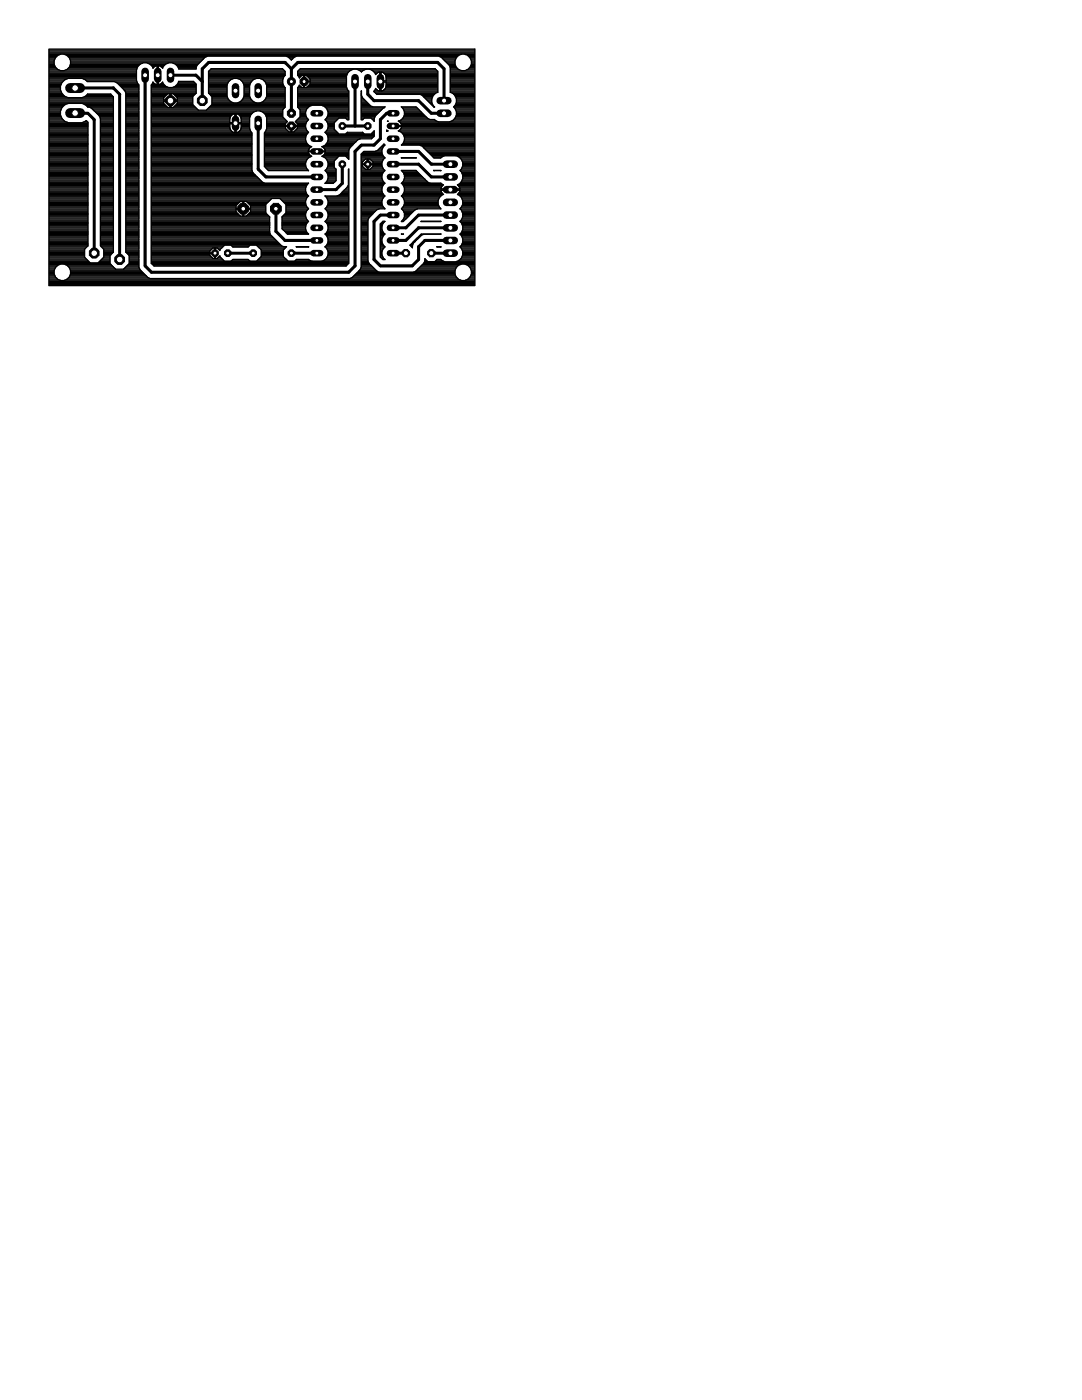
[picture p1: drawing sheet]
<svg xmlns="http://www.w3.org/2000/svg" width="216mm" height="279mm" viewBox="0 0 216 279" stroke-linecap="round" stroke-linejoin="round" font-family="sans-serif">
<g fill="none" stroke="#000" stroke-width=".25">
<path d="M9.8 13.7h1.6M9.8 18.8h2.8M9.8 16.4h2.6M9.8 16.2h2.9M9.8 20h12.8M9.8 9.8h84.9v47.2h-84.9zM9.8 19.5h12.8M9.8 19.7h12.8M9.8 19.3h3.3M9.8 19.1h3M9.8 18.6h2.5M9.8 18.4h2.5"/>
<path d="M9.8 18.2h2.3M9.8 17.9h2.3M9.8 17.7h2.3M9.8 17.5h2.3M9.8 17.3h2.3M9.8 17.1h2.3M9.8 16.8h2.4M9.8 16.6h2.5M9.8 16h3.1M9.8 15.7h3.6M9.8 15.5h17.4M9.8 15.3h17.4"/>
<path d="M9.8 15.1h17.4M9.8 14.8h17.4M9.8 14.6h17.4M9.8 14.4h17.4M9.8 14.2h17.4M9.8 13.9h2M9.8 13.5h1.4M9.8 13.3h1.2M9.8 13.1h1.1M9.8 12.8h1M9.8 12.6h1M9.8 12.4h1"/>
<path d="M9.8 12.2h1M9.8 12h1.1M9.8 11.7h1.2M9.8 11.5h1.3M9.8 11.3h1.5M9.8 11.1h1.7M9.8 10.9h2.2M9.8 10.6h84.9M9.8 10.4h84.9M9.8 10.2h84.9M9.8 10h84.9M11.5 11.1a1.67 1.67 0 0 0-.3 2.5 1.67 1.67 0 0 0 2.5 0 1.67 1.67 0 0 0-.3-2.5"/>
<path d="M11.5 11.1l.6-.3h.7l.6 .3M12.1 17.9l.3 .7 .5 .6 .7 .3M12.8 10.9h79.2M12.9 15.9l.7-.3h2.8l.7 .3 .3 .4h5.4a5.3 5.3 0 0 1 2.3 2.3v31.7l.7 .7M12.9 15.9l-.5 .6-.3 .7v.7M13.1 13.9h14.1M13.4 11.1h78.1M13.5 13.7h13.8M13.6 11.3h27.6M13.7 13.5h13.7M13.8 11.5h27M13.9 13.3h13.6"/>
<path d="M13.9 11.7h26.7M14 13.1h13.7M14 12h26.4M14.1 12.8h13.8M14.1 12.6h14.3M14.1 12.4h25.8M14.1 12.2h26.1M16.4 19.5l.7-.3 .4-.4h4.6l.5 .5v31l-.7 .7M16.6 15.7h10.6M16.8 19.3h5.8M17.1 16h10.1M17.2 19.1h5.2"/>
<path d="M17.3 16.2h10M17.4 18.8h4.7M23.1 16.4h4.3M23.4 16.6h4.1M23.7 16.8h3.9M23.9 17.1h3.8M24.1 17.3h3.6M24.3 17.5h3.4M24.6 17.7h3.1M24.8 17.9h2.9M25 18.2h2.7M25 18.4h2.7"/>
<path d="M25.1 18.8h2.6M25.1 20h2.6M25.1 19.5h2.6M25.1 19.7h2.6M25.1 19.3h2.6M25.1 19.1h2.6M25.1 18.6h2.6M27.5 13.3a1.75 1.75 0 0 1 2.9 0M27.5 13.3l-.3 .6v2.2l.5 .8v36.4a6.1 6.1 0 0 0 2.3 2.3h39.8l.5-.2 1.2-1.3M29.5 12.6h4M30 12.8h3M30.2 18.8h3.1"/>
<path d="M30.2 20h8.3M30.2 19.5h2.5M30.2 19.7h2.5M30.2 19.3h2.7M30.2 19.1h2.9M30.2 18.6h8.9M30.2 18.4h8.9M30.2 18.2h8.9M30.2 17.9h8.9M30.2 17.7h8.9M30.2 17.5h8.9M30.2 17.3h3.1"/>
<path d="M30.2 17.1h2.7M30.2 13.1h2.6M30.3 16.8h.8M30.4 13.3l.1 .3 .1-.1M30.4 13.3h.4M30.4 16.6h.3M30.5 13.5h.1M30.5 16.4h.1M30.6 13.5l.7-.4v1.8h.3v-1.8l.8 .4M31.3 13.7h.3M31.3 16.4h.3M31.3 16.2h.3"/>
<path d="M31.3 16.8h.3M31.3 16.6h.3M31.3 16h.3M31.3 15.7h.3M31.3 15.5h.3M31.3 15.3h.3M31.3 14.8h.3M31.3 14.6h.3M31.3 14.4h.3M31.3 14.2h.3M31.3 13.9h.3M31.3 13.5h.3"/>
<path d="M31.3 13.3h.3M31.9 16.8h.8M32.1 13.3h.5M32.2 16.6h.3M32.4 13.5h.1M32.4 16.4h.1M32.6 13.3a1.74 1.74 0 0 1 2.9 0M32.6 13.3l-.2 .3v-.1M32.7 19.5l.8-.8h.4v2.7h-.4l-.8-.8v-.4h2.7v.4l-.8 .8h-.5v-2.7h.5l.8 .8M32.7 19.5v.5M33.9 18.8h.2M33.9 19.5h.2"/>
<path d="M33.9 19.7h.2M33.9 19.3h.2M33.9 19.1h.2M34.6 12.6h5.1M34.7 18.8h4.2M34.8 17.3h4.3M34.9 19.1h3.8M35 12.8h4.5M35.1 17.1h4M35.2 19.3h3.3M35.3 13.1h4M35.3 16.8h3.8"/>
<path d="M35.4 19.5v.5M35.4 19.5h3.1M35.4 19.7h3.1M35.5 13.3h3.7M35.5 16.6h3.5M35.6 13.5h3.5M35.6 16.4h3.1M35.7 13.7h3.4M38.5 19.3l.6-.7v-1.8l-.5-.6h-2.9a1.69 1.69 0 0 1-1.6 1.3 1.69 1.69 0 0 1-1.7-1.1l-.3 .3-.5 .2v-1.8h-.3v1.8l-.4-.2-.4-.3-.3 .5v35.7l.5 .5h38.3l.6-.5v-18.9l-.1 3.1M38.5 19.3v1.6M41.6 18.6l.7 .7M41.6 16.4h4"/>
<path d="M41.6 16.2h4.1M41.6 18.6h3.7M41.6 18.4h3.7M41.6 18.2h3.7M41.6 17.9h3.7M41.6 17.7h3.7M41.6 17.5h3.7M41.6 17.3h3.7M41.6 17.1h3.7M41.6 16.8h3.8M41.6 16.6h3.8M41.6 16h4.4"/>
<path d="M41.6 15.7h4.8M41.6 15.5h15M41.6 15.3h15.1M41.6 15.1h15.3M41.6 14.8h15.3M41.6 14.6h15.3M41.6 14.4h15.3M41.7 14.2h15.1M41.8 18.8h3.5M41.9 13.9h14.7M42.1 19.1h3.2M42.1 13.7h14.3l.5 .5v.8"/>
<path d="M42.2 13.7l-.6 .5v4.4M42.3 19.3v1.6M42.3 20h3.4M42.3 19.5h3.1M42.3 19.7h3.2M42.3 19.3h3M45.6 16.4a1.74 1.74 0 0 1 1.7-.8 1.74 1.74 0 0 1 1.4 1.4v2.2a1.74 1.74 0 0 1-1.7 1.4 1.74 1.74 0 0 1-1.7-1.4v-2.2zM47.6 15.7h3.3M48 16h2.5M48.2 16.2h2.1M48.3 20h1.9M48.5 16.4h1.6"/>
<path d="M48.5 19.7h1.5M48.5 16.6h1.5M48.6 19.5h1.4M48.6 16.8h1.3M48.7 19.3h1.1M48.7 18.8h1.1M48.7 19.1h1.1M48.7 18.6h1.1M48.7 18.4h1.1M48.7 18.2h1.1M48.7 17.9h1.1M48.7 17.7h1.1"/>
<path d="M48.7 17.5h1.1M48.7 17.3h1.1M48.7 17.1h1.1M50.5 15.9a1.74 1.74 0 0 1 2.7 1.1v2.2a1.74 1.74 0 0 1-1.7 1.4 1.74 1.74 0 0 1-1.7-1.4v-2.2l.3-.6zM52.1 15.7h4.4M52.5 16h3.9M52.8 16.2h3.6M52.8 20h4.1M53 16.4h3.4M53 19.7h3.9M53.1 16.6h3.3M53.1 19.5h3.8"/>
<path d="M53.1 16.8h3.4M53.2 19.3h3.7M53.2 18.8h3.7M53.2 19.1h3.7M53.2 18.6h3.7M53.2 18.4h3.7M53.2 18.2h3.7M53.2 17.9h3.7M53.2 17.7h3.7M53.2 17.5h3.7M53.2 17.3h3.5M53.2 17.1h3.4"/>
<path d="M56.7 15.3l-.3 .6v.7M56.9 15l-.2 .3M57.3 11.3h1.7M57.7 11.5h.9M57.9 11.7h.5M58.1 12h.1M58.1 12l-.5-.6-.5-.2h-15.7l-.5 .2-1.6 1.6-.2 .8h-3.4l-.2-.5M58.1 12l.6-.6 .5-.2h28.4l.4 .2 1.7 1.6 .2 .5v4.9a1.72 1.72 0 0 1 1.2 2M59.4 15v-.8l.5-.5h26.9l.6 .5v4.2l-.5 .2M59.4 15l.2 .3M59.4 18.8h10.2M59.4 20h10.2"/>
<path d="M59.4 19.5h10.2M59.4 19.7h10.2M59.4 19.3h10.2M59.4 19.1h10.2M59.4 18.6h10.2M59.4 18.4h10.2M59.4 18.2h10.2M59.4 17.9h10M59.4 17.7h9.9M59.4 17.5h9.8M59.4 15.1h9.8M59.4 14.8h9.9"/>
<path d="M59.4 14.6h10M59.4 14.4h10.1M59.5 14.2h10.3M59.6 17.3h.4M59.6 15.3l.1 .3 .5-.5h.4v1.1h1.3v-.4l-.7-.7h-.5v2.3h.5l.7-.6v-.5h-1.3v1.1h-.4l-.5-.4-.3 .5v3.9l.5 .5v1.4l-1 1 .4 .4v.4h-1.1v1.2h.4l.7-.7v-.4h-2.3v.4l.7 .7h.4v-1.2h-1.1v-.4l.3-.4-.9-1v-1.4l.5-.5v-3.9l-.5-.9M59.6 15.3h.4M59.7 13.9h10.4M59.7 17.1h.1M59.7 15.5h.1M60.6 16.4h.1M60.6 16.2h.1M60.6 17.3h.1"/>
<path d="M60.6 17.1h.1M60.6 16.8h.1M60.6 16.6h.1M60.6 16h.1M60.6 15.7h.1M60.6 15.5h.1M60.6 15.3h.1M61.3 17.3h7.8M61.4 15.3h7.7M61.6 17.1h7.5M61.6 15.5h7.5M61.8 16.8h7.3"/>
<path d="M61.8 15.7h7.3M61.9 16.4h7.2M61.9 16.2h7.2M61.9 16.6h7.2M61.9 16h7.2M71.5 13.9h1.2M71.9 14.2h.4M72.1 18.8h.1M72.1 20h.7M72.1 19.5h.2M72.1 19.7h.4M72.1 19.3h.1"/>
<path d="M72.1 19.1h.1M72.1 18.6h.1M72.1 18.4h.1M72.1 18.2h.1M72.1 18.2v5.7h.2l.4-.3h1.3l.7 .6M72.1 18.2v.8M72.1 19l.2 .5M72.3 19.5l1.6 1.6 .5 .2h2.4l-1.9 1.9-.2 .4v.6M74.1 13.9h13M74.4 14.2h12.9M74.6 18.2h12.8M74.7 14.4h.9"/>
<path d="M74.7 18.4h12.7M74.8 17.9h.4M74.8 14.6h.4M74.9 17.7h.1M75 18.6h11.9M75 14.8h.1M75 17.8v-.1l-.4 .6 .6 .5h11.5M75.6 14.4l-.6 .5a1.65 1.65 0 0 0-2.9-.5 1.71 1.71 0 0 0-1.7-.6 1.71 1.71 0 0 0-1.3 1.4v2.2l.5 .8v5.7h-.3l-.3-.3h-1.4l-.9 .9v1.3l.9 1h1.4l.3-.4h3l.4 .4h1.3l.7-.7M75.6 14.4h.2v1.8h11.6M75.8 17.9h.2M75.8 17.7h.2M75.8 17.5h.2"/>
<path d="M75.8 17.3h.2M75.8 17.1h.2M75.8 16.8h.2M75.8 16.6h.2M75.8 16h.2M75.8 15.7h.2M75.8 15.5h.2M75.8 15.3h.2M75.8 15.1h.2M75.8 14.8h.2M75.8 14.6h.2M75.8 14.4h.2"/>
<path d="M76.2 14.4h11.2M76.6 17.9h10.8M76.6 14.6h10.8M76.8 17.7h10.6M76.8 14.8h10.6M77 17.5h10.4M77 15.1h10.4M77 15.2l-.3-.6-.7-.2v3.8l.7-.3 .3-.6M77 15.2v1M77 17.3h10.4M77 15.3h10.4M77 16.4v.9"/>
<path d="M77 17.1h10.4M77 16.8h10.4M77 16.6h10.4M77 16h10.4M77 15.7h10.4M77 15.5h10.4M83.8 18.8l.4 .2 2.5 2.4-.3-.4M84.3 19.1h2.1M84.5 19.3h1.8M84.7 19.5h1.5M84.9 19.7h1.2M85.2 20h.9"/>
<path d="M86.9 18.6l-.5 .5-.3 .6v.7M87.4 16.4h-11.6v1.8l-.8-.4M87.8 11.3h3.5M88.2 11.5h2.8M88.4 11.7h2.5M88.6 12h2.2M88.8 12.2h2M89 12.4h1.8M89.3 12.6h1.5M89.5 12.8h1.3M89.7 13.1h1.2M89.8 13.3h1.2"/>
<path d="M89.9 13.7h1.5M89.9 16.4h4.8M89.9 16.2h4.8M89.9 18.4h4.8M89.9 18.2h4.8M89.9 17.9h4.8M89.9 17.7h4.8M89.9 17.5h4.8M89.9 17.3h4.8M89.9 17.1h4.8M89.9 16.8h4.8M89.9 16.6h4.8"/>
<path d="M89.9 16h4.8M89.9 15.7h4.8M89.9 15.5h4.8M89.9 15.3h4.8M89.9 15.1h4.8M89.9 14.8h4.8M89.9 14.6h4.8M89.9 14.4h4.8M89.9 14.2h4.8M89.9 13.9h1.8M89.9 13.5h1.2M90.3 18.6h4.4"/>
<path d="M90.5 18.8h4.2M90.8 19.1h3.9M90.9 19.3h3.8M91 19.5h3.7M91.1 19.7h3.6M91.1 20h3.6M91.5 11.1l.6-.3h.7l.5 .3M91.5 11.1l-.5 .4M92.8 10.9h1.9M93.1 13.9h1.6M93.3 11.1a1.67 1.67 0 0 1 .5 2.3 1.67 1.67 0 0 1-2.3 .5 1.67 1.67 0 0 1-.5-2.4M93.3 11.1h1.4"/>
<path d="M93.5 13.7h1.2M93.6 11.3h1.1M93.7 13.5h1M93.8 11.5h.9M93.9 13.3h.8M93.9 11.7h.8M93.9 13.1h.8M94 12h.7M94 12.8h.7M94.1 12.6h.6M94.1 12.4h.6M94.1 12.2h.6"/>
<path d="M9.8 31.5h7.7M9.8 26.2h7.7M9.8 24.2h3.1M9.8 21.3h2.8M9.8 36.6h7.7M9.8 30.2h7.7M9.8 34.8h7.7M9.8 26.4h7.7M9.8 37.7h7.7M9.8 31.7h7.7M9.8 39.9h7.7M9.8 39.7h7.7"/>
<path d="M9.8 39.5h7.7M9.8 39.3h7.7M9.8 39.1h7.7M9.8 38.8h7.7M9.8 38.6h7.7M9.8 38.4h7.7M9.8 38.2h7.7M9.8 37.9h7.7M9.8 37.5h7.7M9.8 37.3h7.7M9.8 37h7.7M9.8 36.8h7.7"/>
<path d="M9.8 36.4h7.7M9.8 36.2h7.7M9.8 35.9h7.7M9.8 35.7h7.7M9.8 35.5h7.7M9.8 35.3h7.7M9.8 35.1h7.7M9.8 34.6h7.7M9.8 34.4h7.7M9.8 34.2h7.7M9.8 34h7.7M9.8 33.7h7.7"/>
<path d="M9.8 33.5h7.7M9.8 33.3h7.7M9.8 33.1h7.7M9.8 32.8h7.7M9.8 32.6h7.7M9.8 32.4h7.7M9.8 32.2h7.7M9.8 31.9h7.7M9.8 31.3h7.7M9.8 31.1h7.7M9.8 30.8h7.7M9.8 30.6h7.7"/>
<path d="M9.8 30.4h7.7M9.8 30h7.7M9.8 29.7h7.7M9.8 29.5h7.7M9.8 29.3h7.7M9.8 29.1h7.7M9.8 28.8h7.7M9.8 28.6h7.7M9.8 28.4h7.7M9.8 28.2h7.7M9.8 27.9h7.7M9.8 27.7h7.7"/>
<path d="M9.8 27.5h7.7M9.8 27.3h7.7M9.8 27.1h7.7M9.8 26.8h7.7M9.8 26.6h7.7M9.8 26h7.7M9.8 25.7h7.7M9.8 25.5h7.7M9.8 25.3h7.7M9.8 25.1h7.7M9.8 24.8h7.7M9.8 24.6h7.7"/>
<path d="M9.8 24.4h3.6M9.8 23.9h2.9M9.8 23.7h2.6M9.8 23.5h2.5M9.8 23.3h2.4M9.8 23.1h2.3M9.8 22.8h2.3M9.8 22.6h2.3M9.8 22.4h2.3M9.8 22.2h2.3M9.8 21.9h2.3M9.8 21.7h2.5"/>
<path d="M9.8 21.5h2.5M9.8 21.1h3M9.8 20.8h3.3M9.8 20.6h12.8M9.8 20.4h12.8M9.8 20.2h12.8M12.1 22.2l.3-.7 .5-.6 .7-.3h2.8l.7 .3 .4 .5h.3a5.4 5.4 0 0 1 2.2 2.2v25.5l.7 .6v1.6l-1.1 1.2h-1.6l-1.1-1.2v-1.6l.6-.6v-24.7M12.1 22.2v.7l.3 .8 .5 .5M12.9 24.2l.7 .3h2.8l.8-.4 .3 .3M16.6 24.4h.9M16.8 20.8h5.8M17.1 24.2h.2"/>
<path d="M17.2 21.1h5.4M17.4 21.3h5.2M18.1 21.5h4.5M18.4 21.7h4.2M18.6 21.9h4M18.8 22.2h3.8M19.1 22.4h3.5M19.3 22.6h3.3M19.5 22.8h3.1M19.7 23.1h2.9M19.9 23.3h2.7M20 23.5h2.6"/>
<path d="M20 31.5h2.6M20 26.2h2.6M20 24.2h2.6M20 36.6h2.6M20 30.2h2.6M20 34.8h2.6M20 26.4h2.6M20 37.7h2.6M20 31.7h2.6M20 39.9h2.6M20 39.7h2.6M20 39.5h2.6"/>
<path d="M20 39.3h2.6M20 39.1h2.6M20 38.8h2.6M20 38.6h2.6M20 38.4h2.6M20 38.2h2.6M20 37.9h2.6M20 37.5h2.6M20 37.3h2.6M20 37h2.6M20 36.8h2.6M20 36.4h2.6"/>
<path d="M20 36.2h2.6M20 35.9h2.6M20 35.7h2.6M20 35.5h2.6M20 35.3h2.6M20 35.1h2.6M20 34.6h2.6M20 34.4h2.6M20 34.2h2.6M20 34h2.6M20 33.7h2.6M20 33.5h2.6"/>
<path d="M20 33.3h2.6M20 33.1h2.6M20 32.8h2.6M20 32.6h2.6M20 32.4h2.6M20 32.2h2.6M20 31.9h2.6M20 31.3h2.6M20 31.1h2.6M20 30.8h2.6M20 30.6h2.6M20 30.4h2.6"/>
<path d="M20 30h2.6M20 29.7h2.6M20 29.5h2.6M20 29.3h2.6M20 29.1h2.6M20 28.8h2.6M20 28.6h2.6M20 28.4h2.6M20 28.2h2.6M20 27.9h2.6M20 27.7h2.6M20 27.5h2.6"/>
<path d="M20 27.3h2.6M20 27.1h2.6M20 26.8h2.6M20 26.6h2.6M20 26h2.6M20 25.7h2.6M20 25.5h2.6M20 25.3h2.6M20 25.1h2.6M20 24.8h2.6M20 24.6h2.6M20 24.4h2.6"/>
<path d="M20 23.9h2.6M20 23.7h2.6M25.1 31.5h2.6M25.1 26.2h2.6M25.1 24.2h2.6M25.1 21.3h2.6M25.1 36.6h2.6M25.1 30.2h2.6M25.1 34.8h2.6M25.1 26.4h2.6M25.1 37.7h2.6M25.1 31.7h2.6"/>
<path d="M25.1 39.9h2.6M25.1 39.7h2.6M25.1 39.5h2.6M25.1 39.3h2.6M25.1 39.1h2.6M25.1 38.8h2.6M25.1 38.6h2.6M25.1 38.4h2.6M25.1 38.2h2.6M25.1 37.9h2.6M25.1 37.5h2.6M25.1 37.3h2.6"/>
<path d="M25.1 37h2.6M25.1 36.8h2.6M25.1 36.4h2.6M25.1 36.2h2.6M25.1 35.9h2.6M25.1 35.7h2.6M25.1 35.5h2.6M25.1 35.3h2.6M25.1 35.1h2.6M25.1 34.6h2.6M25.1 34.4h2.6M25.1 34.2h2.6"/>
<path d="M25.1 34h2.6M25.1 33.7h2.6M25.1 33.5h2.6M25.1 33.3h2.6M25.1 33.1h2.6M25.1 32.8h2.6M25.1 32.6h2.6M25.1 32.4h2.6M25.1 32.2h2.6M25.1 31.9h2.6M25.1 31.3h2.6M25.1 31.1h2.6"/>
<path d="M25.1 30.8h2.6M25.1 30.6h2.6M25.1 30.4h2.6M25.1 30h2.6M25.1 29.7h2.6M25.1 29.5h2.6M25.1 29.3h2.6M25.1 29.1h2.6M25.1 28.8h2.6M25.1 28.6h2.6M25.1 28.4h2.6M25.1 28.2h2.6"/>
<path d="M25.1 27.9h2.6M25.1 27.7h2.6M25.1 27.5h2.6M25.1 27.3h2.6M25.1 27.1h2.6M25.1 26.8h2.6M25.1 26.6h2.6M25.1 26h2.6M25.1 25.7h2.6M25.1 25.5h2.6M25.1 25.3h2.6M25.1 25.1h2.6"/>
<path d="M25.1 24.8h2.6M25.1 24.6h2.6M25.1 24.4h2.6M25.1 23.9h2.6M25.1 23.7h2.6M25.1 23.5h2.6M25.1 23.3h2.6M25.1 23.1h2.6M25.1 22.8h2.6M25.1 22.6h2.6M25.1 22.4h2.6M25.1 22.2h2.6"/>
<path d="M25.1 21.9h2.6M25.1 21.7h2.6M25.1 21.5h2.6M25.1 21.1h2.6M25.1 20.8h2.6M25.1 20.6h2.6M25.1 20.4h2.6M25.1 20.2h2.6M30.2 31.5h20.1M30.2 26.2h16M30.2 24.2h15.6M30.2 21.3h3.1"/>
<path d="M30.2 36.6h31.4M30.2 30.2h20.1M30.2 26.4h16.3M30.2 37.7h30.8M30.2 31.7h20.1M30.2 39.9h23.7M30.2 39.7h23.9M30.2 39.5h31M30.2 39.3h31.2M30.2 39.1h31.3M30.2 38.8h31.1M30.2 38.6h31"/>
<path d="M30.2 38.4h30.9M30.2 38.2h30.8M30.2 37.9h30.8M30.2 37.5h30.8M30.2 37.3h30.9M30.2 37h31M30.2 36.8h31.1M30.2 36.4h22.2M30.2 36.2h22M30.2 35.9h21.7M30.2 35.7h21.5M30.2 35.5h21.3"/>
<path d="M30.2 35.3h21.1M30.2 35.1h20.9M30.2 34.6h20.4M30.2 34.4h20.2M30.2 34.2h20.1M30.2 34h20.1M30.2 33.7h20.1M30.2 33.5h20.1M30.2 33.3h20.1M30.2 33.1h20.1M30.2 32.8h20.1M30.2 32.6h20.1"/>
<path d="M30.2 32.4h20.1M30.2 32.2h20.1M30.2 31.9h20.1M30.2 31.3h20.1M30.2 31.1h20.1M30.2 30.8h20.1M30.2 30.6h20.1M30.2 30.4h20.1M30.2 30h20.1M30.2 29.7h20.1M30.2 29.5h20.1M30.2 29.3h20.1"/>
<path d="M30.2 29.1h20.1M30.2 28.8h20.1M30.2 28.6h20.1M30.2 28.4h20.1M30.2 28.2h20.1M30.2 27.9h20.1M30.2 27.7h20.1M30.2 27.5h20.1M30.2 27.3h20.1M30.2 27.1h20.1M30.2 26.8h20.1M30.2 26.6h20.1"/>
<path d="M30.2 26h15.8M30.2 25.7h15.7M30.2 25.5h15.7M30.2 25.3h15.6M30.2 25.1h15.6M30.2 24.8h15.6M30.2 24.6h16.7M30.2 24.4h15.6M30.2 23.9h15.6M30.2 23.7h15.6M30.2 23.5h15.7M30.2 23.3h15.8"/>
<path d="M30.2 23.1h15.9M30.2 22.8h16.2M30.2 22.6h20.1M30.2 22.4h20.3M30.2 22.2h20.9M30.2 21.9h9.3M30.2 21.7h9.1M30.2 21.5h8.9M30.2 21.1h2.9M30.2 20.8h2.7M30.2 20.6h2.5M30.2 20.4h2.5"/>
<path d="M30.2 20.2h3.7M33.9 21.3h.2M33.9 21.1h.2M33.9 20.8h.2M33.9 20.6h.2M33.9 20.4h.2M34.1 20.2h4.4M34.7 21.3h4.2M34.9 21.1h3.8M35.2 20.8h3.3M35.4 20.6h3.1M35.4 20.4h3.1"/>
<path d="M38.5 20.9l1.1 1.1h1.6l1.1-1.1M41.2 21.9h15.2M41.4 21.7h15.2M41.7 21.5h15.1M41.9 21.3h15M42.1 21.1h14.8M42.3 20.8h14.6M42.3 20.6h14.6M42.3 20.4h4M42.3 20.2h3.6M45.8 23.7v.8h2.3v-.8M46.1 23.1l.8-.4v3.8l-.5-.2-.4-.3"/>
<path d="M46.1 23.1l-.3 .6M46.9 26.2h.2M46.9 24.2h.2M46.9 26.4h.2M46.9 26h.2M46.9 25.7h.2M46.9 25.5h.2M46.9 25.3h.2M46.9 25.1h.2M46.9 24.8h.2M46.9 24.4h.2M46.9 23.9h.2"/>
<path d="M46.9 23.7h.2M46.9 23.5h.2M46.9 23.3h.2M46.9 23.1h.2M46.9 22.8h.2M47.1 24.6h2.7M47.5 26.4h2.6M47.6 22.8h2.5M47.7 20.4h3.1M47.8 26.2h2.2M47.8 23.1h2.2M47.9 23.1l-.8-.4v3.8a1.17 1.17 0 0 0 1-1.1v-.7h-2.3l.2 1.3"/>
<path d="M47.9 23.1l.2 .6M48 26h1.9M48 23.3h1.9M48.1 25.7h1.7M48.1 23.5h1.7M48.1 20.2h2.3M48.1 24.2h1.7M48.1 25.5h1.7M48.1 25.3h1.7M48.1 25.1h1.7M48.1 24.8h1.7M48.1 24.4h1.7"/>
<path d="M48.1 23.9h1.7M48.1 23.7h1.7M49.8 23.5v2.2l.5 .8v7.5M50.1 22.9l-.3 .6M50.3 34l.2 .5 1.9 1.9 .4 .2h8.8M50.5 22.4l.7-.3h.7l.6 .3M50.5 22.4l-.4 .5M50.8 34.8h-20.6M51.9 22.2h4.5M52.2 20.4h4.7M52.5 22.4l.5 .5 .2 .6M52.5 22.4h3.9"/>
<path d="M52.6 20.2h4.3M52.7 22.6h3.7M52.8 31.5h8.8M52.8 30.2h10.3v.1h-1.6M52.8 31.7h8.6M52.8 33.1h8.2M52.8 32.8h8.2M52.8 32.6h8.2M52.8 32.4h8.2M52.8 32.2h8.3M52.8 31.9h8.4M52.8 31.3h9.2"/>
<path d="M52.8 31.1h9.2M52.8 30.8h8.9M52.8 30.6h8.8M52.8 30.4h8.8M52.8 30h8.8M52.8 29.7h8.9M52.8 29.5h9M52.8 29.3h9.3M52.8 29.1h8.9M52.8 28.8h8.7M52.8 28.6h8.4M52.8 28.4h8.3"/>
<path d="M52.8 28.2h8.2M52.8 27.9h8.2M52.8 27.7h8.2M52.8 27.5h8.2M52.8 27.3h8.2M52.8 27.1h8.3M52.8 26.8h8.4M52.8 26.6h8.6M52.8 33.3h8.2M52.9 26.4h8.7M52.9 22.8h3.5M53 26.2h4.5"/>
<path d="M53 33.5h8.2M53 23.1h3.4M53.1 26h4.2M53.1 23.3h3.3M53.2 23.5v2.2l-.4 .8v6.7l.8 .9h8l-.6-1M53.2 24.2h4M53.2 25.7h3.8M53.2 25.5h3.8M53.2 25.3h3.8M53.2 25.1h3.8M53.2 24.8h3.8M53.2 24.6h3.8"/>
<path d="M53.2 24.4h4M53.2 23.9h3.8M53.2 23.7h3.6M53.2 23.5h3.4M53.2 33.7h8.1M53.5 34h8M56 39.7h5.1M56.2 39.9h4.8M58.1 26.2h.1M58.1 26h.1M58.1 25.7h.1M58.1 25.5h.1"/>
<path d="M58.1 25.3h.1M58.8 26.2h2.5M59 26h2.2M59 24.2h2.3M59.1 24.4h2.1M59.2 25.7h1.9M59.3 24.6h1.8M59.3 23.9h2.2M59.3 25.5h1.7M59.3 25.3h1.7M59.3 25.1h1.7M59.3 24.8h1.7"/>
<path d="M59.4 21.3h2.2M59.4 21.1h2.7M59.4 20.8h10.2M59.4 20.6h10.2M59.4 20.4h10.2M59.4 20.2h10.2M59.5 23.7h1.9M59.5 21.5h1.9M59.7 23.5h1.5M59.7 21.7h1.5M59.9 23.3h1.2M59.9 23.1h1.1"/>
<path d="M59.9 22.8h1.1M59.9 22.6h1.1M59.9 22.4h1.1M59.9 22.2h1.1M59.9 21.9h1.2M61 24.8v.7l.2 .6 .4 .3a1.61 1.61 0 0 0-.6 1.6 1.61 1.61 0 0 0 1.2 1.3M61 38.2l.2 .5 .4 .4a1.61 1.61 0 0 0-.4 2.2M61.2 23.5a1.64 1.64 0 0 1 1.1-2.5h1.9a1.6 1.6 0 0 1 1.3 1.2 1.6 1.6 0 0 1-.6 1.7l.6 .9M61.2 23.5l.4 .4-.4 .4-.2 .5M61.5 30.3l.2 .5 .5 .4a1.57 1.57 0 0 0-1.2 1.9M61.5 30.3h.1M61.6 36.6h.1"/>
<path d="M61.6 36.6l-.4 .3-.2 .6v.7M62.2 29.3a1.05 1.05 0 0 0-.7 .9M64.2 31.2a1.61 1.61 0 0 1 1.3 1.9M64.3 31.2h-.1M64.3 29.3h5.7M64.3 21.1h5.3M64.4 31.3h3.1M64.5 31.1h5.1M64.6 29.5h5.2M64.7 30.8h4.9M64.7 29.1h5.6M64.8 29.7h4.9"/>
<path d="M64.8 21.3h4.8M64.8 30.6l-.5 .6M64.8 30.6h4.8M64.9 31.5h2.4M64.9 26.4h2.4M64.9 30h4.7M64.9 30.4h4.7M64.9 30.3l-.1 .3M64.9 30.3h.1M64.9 23.9h2.3M65 34h2.1M65 34.2h2.1"/>
<path d="M65 28.8h5.5M65 23.7h2.5M65 39.3h4.6M65 21.5h4.6M65 36.4h1.7M65 26.6h2.5M65.1 31.7h2M65.1 26.2h2M65.2 24.2h1.8M65.2 33.7h1.8M65.2 28.6h5.5M65.2 34.4h1.9"/>
<path d="M65.2 39.5h4.4M65.2 36.2h1.8M65.2 26.8h9.5M65.2 23.5h4.4M65.2 21.7h4.4M65.3 31.9h1.6M65.3 26h1.5M65.3 24.4h1.5M65.3 34.6h1.8M65.3 33.5h1.5M65.3 28.4h5.6M65.3 39.7h4.3"/>
<path d="M65.3 23.3h4.3M65.3 21.9h4.3M65.3 35.9h1.8M65.3 32.2h1.4M65.3 27.1h9.4M65.4 25.7h1.3M65.4 33.3h1.3M65.4 24.6h1.3M65.4 34.8h1.7M65.4 39.9h4.2M65.4 28.2h5.7M65.4 23.1h4.2"/>
<path d="M65.4 22.2h4.2M65.4 35.7h1.7M65.4 27.3h9.2M65.4 32.4h1.3M65.4 25.5h1.3M65.5 24.8v.7l-.3 .6-.3 .3a1.59 1.59 0 0 1 .6 1.6 1.59 1.59 0 0 1-1.3 1.3l.5 .2 .2 .7M65.5 33.1l-.3 .6-.3 .3 .3 .4M65.5 35.5h1.6M65.5 35.3h1.6M65.5 35.1h1.6M65.5 33.1h1.2M65.5 32.8h1.2"/>
<path d="M65.5 32.6h1.2M65.5 27.9h5.9M65.5 27.7h6.3M65.5 27.5h8.8M65.5 25.3h1.2M65.5 25.1h1.2M65.5 24.8h1.2M65.5 22.8h4.1M65.5 22.6h4.1M65.5 22.4h4.1M67.4 39.1h2.2M67.8 38.8h1.8"/>
<path d="M68 38.6h1.6M68.2 38.4h1.4M68.5 38.2h1.1M68.7 37.9h.9M68.9 37.7h.7M69.1 31.3h.5M69.1 26.6h3.5M69.1 37.5h.5M69.1 23.7h.5M69.3 31.5h.3M69.3 37.3l-1.6 1.6-.4 .2h-2.4a1.57 1.57 0 0 1 0 2.6l.3 .3 .3 .6M69.4 37.3h.2"/>
<path d="M69.4 37h.2M69.5 31.7h.1M69.5 36.6h.1M69.5 34.8h.1M69.5 36.8l-.2 .5M69.5 36.8h.1M69.5 36.4h.1M69.5 36.2h.1M69.5 35.9h.1M69.5 35.7h.1M69.5 35.5h.1M69.5 35.3h.1"/>
<path d="M69.5 35.1h.1M69.5 34.6h.1M69.5 34.4h.1M69.5 34.2h.1M69.5 34h.1M69.6 30.2h-6.3v.1h1.6M72.1 31.5h4.7M72.1 21.3h2.2M72.1 36.6h4.7M72.1 34.8h4.2M72.1 37.7h4.1M72.1 31.7h4.5"/>
<path d="M72.1 39.9h4.2M72.1 39.7h4.2M72.1 39.5h4.3M72.1 39.3h4.6M72.1 39.1h4.7M72.1 38.8h4.4M72.1 38.6h4.3M72.1 38.4h4.2M72.1 38.2h4.1M72.1 37.9h4.1M72.1 37.5h4.1M72.1 37.3h4.2"/>
<path d="M72.1 37h4.3M72.1 36.8h4.5M72.1 36.4h4.5M72.1 36.2h4.3M72.1 35.9h4.2M72.1 35.7h4.1M72.1 35.5h4.1M72.1 35.3h4.1M72.1 35.1h4.1M72.1 34.6h4.3M72.1 34.4h4.4M72.1 34.2h4.6"/>
<path d="M72.1 34h4.6M72.1 33.7h.8M72.1 33.5h.5M72.1 33.3h.3M72.1 33.1h.2M72.1 32.8h1.2M72.1 32.6h.2M72.1 32.4h.2M72.1 32.2h.4M72.1 31.9h.6M72.1 31.3h4.5M72.1 31.1h4.3"/>
<path d="M72.1 30.8h4.2M72.1 23.7h.4M72.1 23.5h2.6M72.1 23.3h2.7M72.1 23.1h2.9M72.1 22.8h3.1M72.1 22.6h3.3M72.1 22.4h3.5M72.1 22.2h3.8M72.1 21.9h4M72.1 21.7h4.2M72.1 21.5h4.5"/>
<path d="M72.1 21.1h1.8M72.1 20.8h1.5M72.1 20.6h1.3M72.1 20.4h1.1M72.1 20.2h.9M72.2 30.6h4M72.4 30.4h3.8M72.9 31.7l-.6 .6v.4h2.1v-.4l-.6-.6M73.3 31.7v2.1h-.4l-.6-.6v-.3h2.1v.3l-.6 .6h-.4v-2.1M73.3 33.7h.1M73.3 33.5h.1M73.3 33.3h.1"/>
<path d="M73.3 33.1h.1M73.3 32.6h.1M73.3 32.4h.1M73.3 32.2h.1M73.3 31.9h.1M73.4 32.8h2.8M73.9 33.7h2.6M74 31.9h2.4M74.1 33.5h2.3M74.2 26.6h.5M74.2 23.7h.5M74.3 32.2h2"/>
<path d="M74.3 33.3h2M74.4 26.4h.3M74.4 33.1h1.8M74.4 32.6h1.8M74.4 32.4h1.8M74.4 23.9h.3M74.6 26.2h.1M74.7 24.2h.1M74.7 26.1v1.1l-.6 .5h-2.2a6.1 6.1 0 0 0-2.3 2.3v1.8l-.6-.6h-1.4l-.9 .9v1.3l.4 .4v2.3l-.6 .5h-1.6a1.58 1.58 0 0 0 .3-2.2M75 30.2h1.2M75.4 30h.8M75.6 29.7h.7"/>
<path d="M75.9 29.5h.5M76.1 29.3h.4M76.2 29.9l.6-.9-.2-.3-1.2 1.3-.5 .2h-2.3l-.5 .5v22.6l-.6 .8M76.2 38.2l.6 .9a1.57 1.57 0 0 0 0 2.6h-1.1l-.5 .2-1.6 1.6M76.2 29.9v.6l.3 .6 .3 .4M76.2 33.1l.3 .6 .3 .3-.3 .4M76.3 29.1h.4M76.5 34.4a1.58 1.58 0 0 0 .3 2.2l-.3 .3-.3 .6v.7M76.5 28.8h.2M76.8 31.5l-.3 .4-.3 .5v.7M77.2 26l.2 .1-.2 .1zM77.2 26.2h.1"/>
<path d="M77.3 24.2h.1zM77.4 26.1h.1M79.5 24.2l.4 .3 .2 .6M79.6 26.2h15.1M79.8 26l-.3 .1a1.59 1.59 0 0 1 1.2 1.2 1.59 1.59 0 0 1-.6 1.7h3.7l.4 .2 2.4 2.3h1.3l.9-.4h2.2a1.74 1.74 0 0 1 1.1 2.6M79.8 26h14.9M79.8 24.4h14.9M80 25.7h14.7M80 24.6h14.7M80 24l-.5 .2h7.7M80 23.9h6.8M80.1 26.4h14.6"/>
<path d="M80.1 25.5h14.6M80.1 31.5h2.9M80.1 34a1.57 1.57 0 0 1 0 2.6l.4 .3 .2 .6v.7M80.1 24.8h14.6M80.1 34h2.9l2.4 2.4 .4 .2h2.1l.6 .3-.4 .4-.1 .4M80.1 31.5h.1M80.1 36.6h7.9M80.1 34h.1M80.1 25.2l-.3 .8M80.1 25.1h-1.6v.1h1.6M80.1 25.2v.1M80.1 25.3h14.6"/>
<path d="M80.1 25.1h14.6M80.2 39.1h7.8M80.2 34.2h3M80.2 28.8h14.5M80.2 39.3h7.6M80.2 23.7h5.3M80.2 21.5h3M80.3 36.4h5.1M80.3 26.6h14.4M80.3 36.8h8M80.4 38.8h8M80.4 34.4h3"/>
<path d="M80.4 28.6h14.3M80.5 23.5l-.5 .5M80.5 39.5h7.2M80.5 23.5h4.7M80.5 21.7h2.9M80.5 36.2h4.7M80.5 26.8h14.2M80.5 37h7.8M80.5 38.6h7.8M80.5 34.6h3.1M80.5 28.4h14.2M80.6 39.7h6.9"/>
<path d="M80.6 35.9h4.3M80.6 27.1h14.1M80.6 23.3h4.4M80.6 21.9h3.1M80.6 38.4h7.5M80.6 37.3h7.5M80.6 34.8h3.2M80.6 28.2h14.1M80.6 39.9h6.9M80.6 23.1h4.2M80.6 22.2h3.3M80.7 35.7h4"/>
<path d="M80.7 27.3h14M80.7 37.5h7.3M80.7 38.2l-.6 .9a1.56 1.56 0 0 1 .4 2.2M80.7 37.7h9v.3h-1.7l.2 .6M80.7 38.2h7.3M80.7 37.9h9M80.7 35.5h3.8M80.7 35.3h3.6M80.7 35.1h3.4M80.7 27.9h14M80.7 27.7h14M80.7 27.5h14"/>
<path d="M80.7 22.8h3.8M80.7 22.6h3.6M80.7 22.4h3.4M83 31.5h-2.9M83.9 29.1h10.8M84.3 29.3h10.4M84.6 29.5h10.1M84.8 29.7h9.9M85 30h9.7M85.2 30.2h9.5M85.4 20.2h.7M85.4 30.4h9.3"/>
<path d="M85.6 20.4h.5M85.7 30.6h9M85.8 20.6h.4M85.9 30.8h8.8M86.1 20.8h.2M86.1 31.1h8.6M86.1 20.4l.3 .6M86.3 21.1h.1M86.3 31.3h2M86.5 21.3h.2M86.5 34h1.5zM86.6 31.5h1.4"/>
<path d="M87.9 34h.1M88.2 38.6l.3 .2a1.68 1.68 0 0 0-.5 2.9M90 37.9h4.7M90.1 24.2h4.6M90.4 23.9h4.3M90.6 21.3h4.1M90.7 23.7h4M90.7 21.5h4M90.8 21.1h3.9M90.8 21l-.3 .3a1.71 1.71 0 0 1 .5 1.8 1.71 1.71 0 0 1-1.3 1.2h-2.2l-.8-.4h-.9l-.4-.2-2.4-2.4h-2.9a1.59 1.59 0 0 1 .4 2.2M90.8 23.5h3.9M90.8 21.7h3.9"/>
<path d="M90.9 20.8h3.8M90.9 23.3h3.8M90.9 21.9h3.8M91 20.6h3.7M91 23.1h3.7M91 22.2h3.7M91.1 20.4l-.3 .6M91.1 22.8h3.6M91.1 22.6h3.6M91.1 22.4h3.6M91.1 20.4h3.6M91.1 20.2h3.6"/>
<path d="M91.3 38.8h3.4M91.4 36.8h3.3M91.5 37h3.2M91.5 38.6h3.2M91.5 31.3h3.2M91.5 38.6l-.2 .2a1.69 1.69 0 0 1 .5 2.9l.3 .3 .2 .6M91.6 37.3h3.1M91.7 38.4h3M91.7 39.1h3M91.7 36.6h3M91.7 38.2h3M91.7 37.5h3"/>
<path d="M91.8 31.5h2.9M91.9 34h2.8M91.9 34.2h2.8M91.9 39.3h2.8M92 36.4h2.7M92 31.7h2.7M92.1 33.7l-.3 .3a1.69 1.69 0 0 1-.5 2.9l.3 .4 .2 .4M92.1 33.7h2.6M92.1 34.4h2.6M92.1 39.5h2.6M92.1 36.2h2.6M92.1 31.9h2.6"/>
<path d="M92.2 34.6h2.5M92.2 33.5h2.5M92.2 39.7h2.5M92.2 35.9h2.5M92.2 32.2h2.5M92.3 33.3h2.4M92.3 34.8h2.4M92.3 39.9h2.4M92.3 35.7h2.4M92.3 35.5h2.4M92.3 35.3h2.4M92.3 35.1h2.4"/>
<path d="M92.3 33.1h2.4M92.3 32.8h2.4M92.3 32.6h2.4M92.3 32.4h2.4M94.7 37.7h-4.7v.3h1.8l-.3 .6M9.8 49.3h7.6M9.8 44.2h7.7M9.8 49.5h7.3M9.8 56.8h84.9M9.8 56.6h84.9M9.8 56.4h84.9M9.8 56.2h84.9"/>
<path d="M9.8 55.9h2.2M9.8 55.7h1.7M9.8 55.5h1.5M9.8 55.3h1.2M9.8 55h1.2M9.8 54.8h1.1M9.8 54.6h1M9.8 54.4h1M9.8 54.1h1M9.8 53.9h1M9.8 53.7h1.1M9.8 53.5h1.2"/>
<path d="M9.8 53.3h1.4M9.8 53h1.6M9.8 52.8h2M9.8 52.6h12.1M9.8 52.4h8.1M9.8 52.2h7.9M9.8 51.9h7.7M9.8 51.7h7.5M9.8 51.5h7.2M9.8 51.3h7.1M9.8 51h7.1M9.8 50.8h7.1"/>
<path d="M9.8 50.6h7.1M9.8 50.4h7.1M9.8 50.1h7.1M9.8 49.9h7.1M9.8 49.7h7.1M9.8 49h7.7M9.8 48.8h7.7M9.8 48.6h7.7M9.8 48.4h7.7M9.8 48.2h7.7M9.8 47.9h7.7M9.8 47.7h7.7"/>
<path d="M9.8 47.5h7.7M9.8 47.3h7.7M9.8 47h7.7M9.8 46.8h7.7M9.8 46.6h7.7M9.8 46.4h7.7M9.8 46.2h7.7M9.8 45.9h7.7M9.8 45.7h7.7M9.8 45.5h7.7M9.8 45.3h7.7M9.8 45h7.7"/>
<path d="M9.8 44.8h7.7M9.8 44.6h7.7M9.8 44.4h7.7M9.8 43.9h7.7M9.8 43.7h7.7M9.8 43.5h7.7M9.8 43.3h7.7M9.8 43.1h7.7M9.8 42.8h7.7M9.8 42.6h7.7M9.8 42.4h7.7M9.8 42.2h7.7"/>
<path d="M9.8 41.9h7.7M9.8 41.7h7.7M9.8 41.5h7.7M9.8 41.3h7.7M9.8 41h7.7M9.8 40.8h7.7M9.8 40.6h7.7M9.8 40.4h7.7M9.8 40.2h7.7M11 55.3a1.67 1.67 0 0 1 1.4-2.6 1.67 1.67 0 0 1 1.4 2.6M11 55.3a1.67 1.67 0 0 0 2.8 0M12.9 55.9h79"/>
<path d="M13.1 52.8h9.1M13.4 55.7h78.1M13.5 53h8.9M13.6 55.5h16.1M13.7 53.3h8.9M13.8 55.3h15.6M13.9 53.5h8.9M13.9 55h15.2M13.9 53.7h9.2M14 54.8h14.9M14.1 53.9h13.9M14.1 54.6h14.6"/>
<path d="M14.1 54.4h14.4M14.1 54.1h14.2M19.7 52.4h2.2M19.9 52.2h2M20 44.2h2.6M20 49h2.6M20 48.8h2.6M20 48.6h2.6M20 48.4h2.6M20 48.2h2.6M20 47.9h2.6M20 47.7h2.6"/>
<path d="M20 47.5h2.6M20 47.3h2.6M20 47h2.6M20 46.8h2.6M20 46.6h2.6M20 46.4h2.6M20 46.2h2.6M20 45.9h2.6M20 45.7h2.6M20 45.5h2.6M20 45.3h2.6M20 45h2.6"/>
<path d="M20 44.8h2.6M20 44.6h2.6M20 44.4h2.6M20 43.9h2.6M20 43.7h2.6M20 43.5h2.6M20 43.3h2.6M20 43.1h2.6M20 42.8h2.6M20 42.6h2.6M20 42.4h2.6M20 42.2h2.6"/>
<path d="M20 41.9h2.6M20 41.7h2.6M20 41.5h2.6M20 41.3h2.6M20 41h2.6M20 40.8h2.6M20 40.6h2.6M20 40.4h2.6M20 40.2h2.6M20.1 51.9h1.8M20.2 49.3h2.4M20.3 51.7h1.6"/>
<path d="M20.4 49.5h2.2M20.6 51.5h1.3M20.7 49.7h1.9M20.7 51.3h1.2M20.7 51h1.2M20.7 50.8h1.4M20.7 50.6h1.7M20.7 50.4h1.9M20.7 50.1h1.9M20.7 49.9h1.9M21.9 51v1.6M21.9 52.6l1.2 1.1h1.6l1.1-1.1"/>
<path d="M24.7 53.7h3.2M24.9 53.5h2.9M25.1 49.3h2.6M25.1 44.2h2.6M25.1 49.5h2.6M25.1 50.1h2.6M25.1 49.9h2.6M25.1 49.7h2.6M25.1 49h2.6M25.1 48.8h2.6M25.1 48.6h2.6M25.1 48.4h2.6"/>
<path d="M25.1 48.2h2.6M25.1 47.9h2.6M25.1 47.7h2.6M25.1 47.5h2.6M25.1 47.3h2.6M25.1 47h2.6M25.1 46.8h2.6M25.1 46.6h2.6M25.1 46.4h2.6M25.1 46.2h2.6M25.1 45.9h2.6M25.1 45.7h2.6"/>
<path d="M25.1 45.5h2.6M25.1 45.3h2.6M25.1 45h2.6M25.1 44.8h2.6M25.1 44.6h2.6M25.1 44.4h2.6M25.1 43.9h2.6M25.1 43.7h2.6M25.1 43.5h2.6M25.1 43.3h2.6M25.1 43.1h2.6M25.1 42.8h2.6"/>
<path d="M25.1 42.6h2.6M25.1 42.4h2.6M25.1 42.2h2.6M25.1 41.9h2.6M25.1 41.7h2.6M25.1 41.5h2.6M25.1 41.3h2.6M25.1 41h2.6M25.1 40.8h2.6M25.1 40.6h2.6M25.1 40.4h2.6M25.1 40.2h2.6"/>
<path d="M25.1 53.3h2.6M25.1 50.4h2.6M25.3 53h2.4M25.4 50.6h2.3M25.6 52.8h2.1M25.6 50.8h2.1M25.8 51v1.6M25.8 52.6h1.9M25.8 52.4h1.9M25.8 52.2h1.9M25.8 51.9h1.9M25.8 51.7h1.9"/>
<path d="M25.8 51.5h1.9M25.8 51.3h1.9M25.8 51h1.9M30.2 49.3h14.2M30.2 44.2h23.6M30.2 49.5h14M30.2 52.4h39.4M30.2 52.2h39.4M30.2 51.9h14.4M30.2 51.7h14.2M30.2 51.5h12.2M30.2 51.3h12"/>
<path d="M30.2 51h11.8M30.2 50.8h11.7M30.2 50.6h12.6M30.2 50.4h11.7M30.2 50.1h11.7M30.2 49.9h11.8M30.2 49.7h12.1M30.2 49h14.5M30.2 48.8h25.7M30.2 48.6h25.5M30.2 48.4h25.3M30.2 48.2h25.1"/>
<path d="M30.2 47.9h24.9M30.2 47.7h24.6M30.2 47.5h24.4M30.2 47.3h24.2M30.2 47h24M30.2 46.8h23.8M30.2 46.6h23.7M30.2 46.4h23.6M30.2 46.2h23.6M30.2 45.9h23.6M30.2 45.7h23.6M30.2 45.5h23.6"/>
<path d="M30.2 45.3h23.6M30.2 45h23.6M30.2 44.8h23.6M30.2 44.6h23.6M30.2 44.4h23.6M30.2 43.9h23.6M30.2 43.7h23.6M30.2 43.5h23.6M30.2 43.3h23.6M30.2 43.1h17.7M30.2 42.8h17.4M30.2 42.6h17.2"/>
<path d="M30.2 42.4h17M30.2 42.2h16.9M30.2 41.9h16.9M30.2 41.7h18.3M30.2 41.5h16.9M30.2 41.3h16.9M30.2 41h16.9M30.2 40.8h17.1M30.2 40.6h17.3M30.2 40.4h17.6M30.2 40.2h23.5M30.2 52.6h39.4"/>
<path d="M30.5 52.8h38.8M30.7 53h38.4M42.5 49.5l-.6 .6v.4h1.1v-1M42.8 49.5v2.1h-.3l-.6-.6v-.4h1.1v1h.3l.6-.5 .9 1h1.3l.4-.3h3l.4 .3h1.3l.9-.9v-1.3l-.9-1h-1.3l-.4 .4h-3l-.4-.4h-1.3l-.9 1.1-.6-.5M42.8 51.5h.2M42.8 51.3h.2M42.8 51h.2M42.8 50.8h.2M42.8 50.4h.2M42.8 50.1h.2M42.8 49.9h.2M42.8 49.7h.2"/>
<path d="M43.4 51.5h.7M43.6 49.7h.4M43.6 51.3h.3M43.8 49.9h.1M46.2 49h3.6M46.3 51.9h3.4M46.4 49.3h3.1M47.1 41l.8-.8h.6v2.9h-.6l-.8-.9v-.5h2.9v.5l-.9 .9h-.5v-2.9h.5l.9 .8M47.1 41v.6h2.9v-.6M48.5 43.1h.1M48.5 42.8h.1M48.5 42.6h.1"/>
<path d="M48.5 42.4h.1M48.5 42.2h.1M48.5 41.9h.1M48.5 41.5h.1M48.5 41.3h.1M48.5 41h.1M48.5 40.8h.1M48.5 40.6h.1M48.5 40.4h.1M48.6 41.7h4.4M49.2 43.1h4.4M49.3 40.4h4.2"/>
<path d="M49.4 42.8h4M49.6 40.6h3.6M49.7 42.6h3.4M49.8 40.8h3.2M49.9 42.4h3.1M50 42.2h3M50 41.9h3M50 41.5h3M50 41.3h3M50 41h3M51.3 49h4.9M51.4 51.9h5.9"/>
<path d="M51.5 49.3l5.7-.1-.7 .7v1.3l1 .9h1.3l.4-.3h2.4l.7 .3h1.9l.6-.2 .4-.5 .3-.6M51.6 51.7h5.5M51.7 49.5h5.2M51.8 51.5h5M52 49.7h4.7M52 51.3h4.6M52.1 51h4.4M52.1 50.8h4.4M52.1 50.6h4.4M52.1 50.4h4.4M52.1 50.1h4.4M52.1 49.9h4.4"/>
<path d="M53.8 43.3l-.8-.8v-1.7l1.2-1.2h1.7l1.2 1.2v1.7l-.8 .8M53.8 43.3v3.1l.2 .5M54 46.9l2.2 2.1M56.2 49l.4 .2M56.3 43.3v2.4l1.1 1.1h4.2l-.6-1M56.3 44.2h5.3M56.3 45.5h4.7M56.3 45.3h4.7M56.3 45h4.7M56.3 44.8h4.8M56.3 44.6h4.9M56.3 44.4h5.1"/>
<path d="M56.3 43.9h5M56.3 43.7h4.9M56.3 43.5h4.8M56.3 43.3h4.7M56.3 45.7h4.7M56.4 40.2h4.6M56.5 43.1h4.5M56.6 45.9h4.4M56.6 40.4h4.4M56.7 42.8h4.3M56.8 46.2h4.3M56.9 40.6h4.1"/>
<path d="M56.9 42.6h4.1M57 46.4h4.2M57.1 42.4h4M57.1 42.2h4.1M57.1 41.9h4.2M57.1 41.7h4.4M57.1 41.5h4.3M57.1 41.3h4.1M57.1 41h4M57.1 40.8h3.9M57.2 46.6h4.2M59 51.9h2.8"/>
<path d="M59.1 49.2l2.5 .1zM61 42.6v.6M61 43.2l.2 .6 .4 .4-.4 .4-.2 .5v.7M61.2 41.3l.4 .4-.4 .3-.2 .6M61.6 49.2v.1M64.7 51.9h4.9M64.9 49.3h4.7M64.9 49.3l.6 .9v.6M64.9 44.2h4.7M64.9 41.7h4.7M65 51.7h4.6M65 46.8h4.6"/>
<path d="M65 46.6h4.6M65 41.5h4.6M65 44.4h4.6M65.1 49.5h4.5M65.1 49h4.5M65.1 43.9h4.5M65.2 41.9h4.4M65.2 51.5h4.4M65.2 47h4.4M65.2 46.4h4.4M65.2 44.6h4.4M65.2 41.3h4.4"/>
<path d="M65.3 49.7h4.3M65.3 48.8h4.3M65.3 43.7h4.3M65.3 42.2h4.3M65.3 51.3h4.3M65.3 47.3h4.3M65.3 46.2h4.3M65.3 41h4.3M65.3 49.9h4.3M65.3 48.6h4.3M65.3 44.8h4.3M65.4 43.5h4.2"/>
<path d="M65.4 51h4.2M65.4 47.5h4.2M65.4 42.4h4.2M65.4 45.9h4.2M65.4 40.8h4.2M65.4 45h4.2M65.4 50.1h4.2M65.4 48.4h4.2M65.4 43.3h4.2M65.5 45.8l-.3 .6-.3 .3 .6 1M65.5 42.6v.6M65.5 43.2l-.6 1 .3 .4 .3 .5v.7"/>
<path d="M65.5 47.7v.6l-.3 .6-.3 .4M65.5 50.8h4.1M65.5 50.6h4.1M65.5 50.4h4.1M65.5 48.2h4.1M65.5 47.9h4.1M65.5 47.7h4.1M65.5 45.7h4.1M65.5 45.5h4.1M65.5 45.3h4.1M65.5 43.1h4.1M65.5 42.8h4.1"/>
<path d="M65.5 42.6h4.1M65.5 40.6h4.1M65.5 40.4h4.1M65.5 40.2h4.1M70.1 55.5h21.1M70.4 55.3h20.6M70.6 55h20.3M70.8 54.8h20M71.1 54.6h19.7M71.3 54.4h19.5M71.5 54.1h3.8M71.7 53.9h3.3"/>
<path d="M71.9 53.7h2.9M72 53.5h2.6M72.1 49.3h1.3M72.1 44.2h1.3M72.1 49.5h1.3M72.1 53.3h2.2M72.1 53h2M72.1 52.8h1.8M72.1 52.6h1.6M72.1 52.4h1.4M72.1 52.2h1.3M72.1 51.9h1.3"/>
<path d="M72.1 51.7h1.3M72.1 51.5h1.3M72.1 51.3h1.3M72.1 51h1.3M72.1 50.8h1.3M72.1 50.6h1.3M72.1 50.4h1.3M72.1 50.1h1.3M72.1 49.9h1.3M72.1 49.7h1.3M72.1 49h1.3M72.1 48.8h1.3"/>
<path d="M72.1 48.6h1.3M72.1 48.4h1.3M72.1 48.2h1.3M72.1 47.9h1.3M72.1 47.7h1.3M72.1 47.5h1.3M72.1 47.3h1.3M72.1 47h1.3M72.1 46.8h1.3M72.1 46.6h1.3M72.1 46.4h1.3M72.1 46.2h1.3"/>
<path d="M72.1 45.9h1.3M72.1 45.7h1.3M72.1 45.5h1.3M72.1 45.3h1.3M72.1 45h1.3M72.1 44.8h1.3M72.1 44.6h1.3M72.1 44.4h1.3M72.1 43.9h1.3M72.1 43.7h1.4M72.1 43.5h1.5M72.1 43.3h1.7"/>
<path d="M72.1 43.1h1.9M72.1 42.8h2.2M72.1 42.6h2.4M72.1 42.4h2.6M72.1 42.2h2.8M72.1 41.9h3M72.1 41.7h3.5M72.1 41.5h4.6M72.1 41.3h4.3M72.1 41h4.2M72.1 40.8h4.2M72.1 40.6h4.1"/>
<path d="M72.1 40.4h4.1M72.1 40.2h4.1M73.4 43.9v8.1l.2 .5 1.6 1.6 .5 .2h6.8a6.1 6.1 0 0 0 2.3-2.3v-.4l.6 .6h1.4l.4-.4h.7l.9 .4h2.2l.6-.2 .5-.5M73.6 43.5l-.2 .4M75.9 49.3h.9M75.9 49.5h.7M75.9 51.3h.5M75.9 51h.4M75.9 50.8h.3M75.9 50.6h.3M75.9 50.4h.3M75.9 50.1h.3"/>
<path d="M75.9 49.9h.4M75.9 49.7h.5M75.9 49h.7M75.9 48.8h.5M75.9 48.6h.4M75.9 48.4h.3M75.9 48.2h.3M75.9 47.9h.3M75.9 47.7h.3M75.9 47.5h.4M75.9 47.3h.5M75.9 47h.6"/>
<path d="M75.9 46.8h.8M75.9 46.6h.8M75.9 46.4h.6M75.9 46.2h.5M75.9 45.9h.4M75.9 45.7h.3M75.9 45.5h.3M75.9 45.3h.3M75.9 45h.3M75.9 44.8h.4M76 44.6h.4M76.1 51.5h.4"/>
<path d="M76.2 45.8a1.81 1.81 0 0 1 .6-1.6h-.4l-.5 .5v6.6M76.2 47.7v.6l.3 .6 .3 .4M76.2 50.8l.3 .6 .3 .4h-.4l-.5-.5M76.2 45.8l.3 .6 .3 .3-.6 1M76.2 44.4h.4M76.3 51.7h.4M76.8 49.3l-.6 .9v.6M80.1 46.7h.4zM80.1 44.2h.1M80.1 46.7h.1M80.1 44.2h.4M80.2 41.7h3"/>
<path d="M80.2 41.5h7.6M80.3 43.9h.5M80.4 41.9h2.4M80.5 41.3l-.4 .4 .4 .3 .2 .6M80.5 41.3h7.2M80.5 43.7h.5M80.5 42.2h2M80.6 41h6.9M80.6 43.5h.6M80.6 42.4h1.7M80.6 40.8h6.9M80.7 43.3h.7"/>
<path d="M80.7 42.6v.6l-.6 1M80.7 43.1h.9M80.7 42.8h1.2M80.7 42.6h1.4M80.7 40.6h6.7M80.7 40.4h6.7M80.7 40.2h6.7M81.9 49h.4M81.9 48.8h.5M82.1 49.3h.2M82.1 48.6h.4M82.4 48.4h.3"/>
<path d="M82.6 48.2h.3M82.8 47.9h.3M82.9 54.1h7.9M83 47.7h.3M83.2 53.9h7.6M83.2 47.5h.3M83.4 53.7h7.5M83.5 47.3h.3M83.6 53.5h7.4M83.7 47h.3M83.8 53.3h7.4M83.9 46.8h.5"/>
<path d="M84 44.2h4zM84.1 53h7.3M84.3 52.8h7.5M84.5 52.6h10.2M84.6 52.4h10.1M84.7 52.2h.6M84.8 51.9h.3M84.8 51.7h.1M86.8 52.2h1.8M87.1 51.9h1M87.2 49.2l.8 .1zM87.9 46.7h-3.8l-2.3 2.2 .5 .5v-.4"/>
<path d="M87.9 41.7h-4.6l-.5 .2-2.3 2.3h-.4M87.9 46.7h.1M87.9 49.2l.1 .1M88 46.7l-3.4 .1a5.6 5.6 0 0 0-2.3 2.2M88 44.2h-.1M88 41.7h-.1M91 55.3a1.67 1.67 0 0 1 1.4-2.6 1.67 1.67 0 0 1 1.4 2.6M91 55.3a1.68 1.68 0 0 0 2.8 0M91.2 52.2h3.5M91.7 51.9h3M91.8 49.3h2.9M91.8 49.3a1.71 1.71 0 0 1 .3 2.2"/>
<path d="M91.8 44.2h2.9M91.8 41.7h2.9M91.9 51.7h2.8M91.9 46.8h2.8M91.9 46.6h2.8M91.9 41.5h2.8M92 44.4h2.7M92 49.5h2.7M92 49h2.7M92 43.9h2.7M92.1 41.9h2.6M92.1 47a1.68 1.68 0 0 1-.3 2.3"/>
<path d="M92.1 51.5h2.6M92.1 47h2.6M92.1 46.4h2.6M92.1 44.6h2.6M92.1 41.3h2.6M92.1 49.7h2.6M92.1 48.8h2.6M92.2 43.7h2.5M92.2 42.2h2.5M92.2 51.3h2.5M92.2 47.3h2.5M92.2 46.2h2.5"/>
<path d="M92.2 41h2.5M92.2 49.9h2.5M92.2 48.6h2.5M92.2 44.8h2.5M92.2 43.5h2.5M92.3 51h2.4M92.3 47.5h2.4M92.3 42.4h2.4M92.3 45.9h2.4M92.3 40.8h2.4M92.3 45h2.4M92.3 42.6v.7"/>
<path d="M92.3 43.3l-.5 .9a1.65 1.65 0 0 1 0 2.5l.3 .3M92.3 50.8h2.4M92.3 50.6h2.4M92.3 50.4h2.4M92.3 50.1h2.4M92.3 48.4h2.4M92.3 48.2h2.4M92.3 47.9h2.4M92.3 47.7h2.4M92.3 45.7h2.4M92.3 45.5h2.4M92.3 45.3h2.4"/>
<path d="M92.3 43.3h2.4M92.3 43.1h2.4M92.3 42.8h2.4M92.3 42.6h2.4M92.3 40.6h2.4M92.3 40.4h2.4M92.3 40.2h2.4M92.9 55.9h1.8M93 52.8h1.7M93.4 55.7h1.3M93.4 53h1.3M93.6 55.5h1.1"/>
<path d="M93.7 53.3h1M93.8 55.3h.9M93.8 53.5h.9M93.9 55h.8M93.9 53.7h.8M94 54.8h.7M94 53.9h.7M94.1 54.6h.6M94.1 54.4h.6M94.1 54.1h.6"/>
</g>
<g fill="none" stroke="#000" stroke-width=".61">
<path d="M15 17.6l7.6-.1 1.3 1.3v33M29 15v38.1l1.2 1.2h39.4l1.2-1.2v-22.9l1.3-1.2h2.5l1.3-1.3v-3.8l1.3-1.3h1.2M34 15h5.1l1.3 1.3M58.1 13.7v8.9M58.1 13.7l-1.2-1.2h-15.3l-1.2 1.2v6.4M58.1 13.7l1.3-1.2h27.9l1.3 1.2v6.4M70.8 16.3v8.8M73.4 16.3v2.5l1.2 1.3h8.9l2.6 2.5h2.5M15 22.6h2.5l1.3 1.3v26.6M51.5 24.6v9.2l1.6 1.5h10.1M68.3 25.1h5.1M68.3 32.8v3.8l-1.3 1.2h-3.8"/>
<path d="M78.4 32.8h5.1l2.6 2.5h3.8M78.4 30.2h5.1l2.6 2.6h3.8M45.4 50.5h5.1M55.1 41.7v4.5l1.8 1.8h6.3M58.1 50.5h5.1M78.4 50.5h2.6M78.4 42.9h-2.5l-1.3 1.3v7.6l1.3 1.3h6.4l1.2-1.3v-2.5l1.3-1.3h5.1M86.1 50.5h3.8M89.9 45.5h-6.4l-2.5 2.5h-2.6M89.9 42.9h-6.4l-2.5 2.6h-2.6"/>
</g>
<path d="M89.1 32.8h1.5" fill="none" stroke="#000" stroke-width="1.5"/>
<circle cx="89.9" cy="32.8" r=".51" fill="#fff" stroke="#000" stroke-width=".2"/>
<path d="M89.1 35.3h1.5" fill="none" stroke="#000" stroke-width="1.5"/>
<circle cx="89.9" cy="35.3" r=".51" fill="#fff" stroke="#000" stroke-width=".2"/>
<path d="M89.1 37.8h1.5" fill="none" stroke="#000" stroke-width="1.5"/>
<circle cx="89.9" cy="37.8" r=".51" fill="#fff" stroke="#000" stroke-width=".2"/>
<path d="M89.1 40.4h1.5" fill="none" stroke="#000" stroke-width="1.5"/>
<circle cx="89.9" cy="40.4" r=".51" fill="#fff" stroke="#000" stroke-width=".2"/>
<path d="M89.1 42.9h1.5" fill="none" stroke="#000" stroke-width="1.5"/>
<circle cx="89.9" cy="42.9" r=".51" fill="#fff" stroke="#000" stroke-width=".2"/>
<path d="M89.1 45.5h1.5" fill="none" stroke="#000" stroke-width="1.5"/>
<circle cx="89.9" cy="45.5" r=".51" fill="#fff" stroke="#000" stroke-width=".2"/>
<path d="M89.1 48h1.5" fill="none" stroke="#000" stroke-width="1.5"/>
<circle cx="89.9" cy="48" r=".51" fill="#fff" stroke="#000" stroke-width=".2"/>
<path d="M89.1 50.5h1.5" fill="none" stroke="#000" stroke-width="1.5"/>
<circle cx="89.9" cy="50.5" r=".51" fill="#fff" stroke="#000" stroke-width=".2"/>
<circle cx="60.7" cy="16.3" r=".87" fill="#000" stroke="#000" stroke-width=".2"/>
<circle cx="60.7" cy="16.3" r=".4" fill="#fff" stroke="#000" stroke-width=".2"/>
<circle cx="58.1" cy="16.3" r=".8" fill="#000" stroke="#000" stroke-width=".2"/>
<circle cx="58.1" cy="16.3" r=".4" fill="#fff" stroke="#000" stroke-width=".2"/>
<circle cx="68.3" cy="25.1" r=".71" fill="#000" stroke="#000" stroke-width=".2"/>
<circle cx="68.3" cy="25.1" r=".4" fill="#fff" stroke="#000" stroke-width=".2"/>
<circle cx="68.3" cy="32.8" r=".71" fill="#000" stroke="#000" stroke-width=".2"/>
<circle cx="68.3" cy="32.8" r=".4" fill="#fff" stroke="#000" stroke-width=".2"/>
<circle cx="58.1" cy="25.1" r=".87" fill="#000" stroke="#000" stroke-width=".2"/>
<circle cx="58.1" cy="25.1" r=".4" fill="#fff" stroke="#000" stroke-width=".2"/>
<circle cx="58.1" cy="22.6" r=".87" fill="#000" stroke="#000" stroke-width=".2"/>
<circle cx="58.1" cy="22.6" r=".4" fill="#fff" stroke="#000" stroke-width=".2"/>
<path d="M77.8 22.6h1.3" fill="none" stroke="#000" stroke-width="1.3"/>
<circle cx="78.4" cy="22.6" r=".4" fill="#fff" stroke="#000" stroke-width=".2"/>
<path d="M77.8 25.1h1.3" fill="none" stroke="#000" stroke-width="1.3"/>
<circle cx="78.4" cy="25.1" r=".4" fill="#fff" stroke="#000" stroke-width=".2"/>
<path d="M77.8 27.7h1.3" fill="none" stroke="#000" stroke-width="1.3"/>
<circle cx="78.4" cy="27.7" r=".4" fill="#fff" stroke="#000" stroke-width=".2"/>
<path d="M77.8 30.2h1.3" fill="none" stroke="#000" stroke-width="1.3"/>
<circle cx="78.4" cy="30.2" r=".4" fill="#fff" stroke="#000" stroke-width=".2"/>
<path d="M77.8 32.8h1.3" fill="none" stroke="#000" stroke-width="1.3"/>
<circle cx="78.4" cy="32.8" r=".4" fill="#fff" stroke="#000" stroke-width=".2"/>
<path d="M77.8 35.3h1.3" fill="none" stroke="#000" stroke-width="1.3"/>
<circle cx="78.4" cy="35.3" r=".4" fill="#fff" stroke="#000" stroke-width=".2"/>
<path d="M77.8 37.8h1.3" fill="none" stroke="#000" stroke-width="1.3"/>
<circle cx="78.4" cy="37.8" r=".4" fill="#fff" stroke="#000" stroke-width=".2"/>
<path d="M77.8 40.4h1.3" fill="none" stroke="#000" stroke-width="1.3"/>
<circle cx="78.4" cy="40.4" r=".4" fill="#fff" stroke="#000" stroke-width=".2"/>
<path d="M77.8 42.9h1.3" fill="none" stroke="#000" stroke-width="1.3"/>
<circle cx="78.4" cy="42.9" r=".4" fill="#fff" stroke="#000" stroke-width=".2"/>
<path d="M77.8 45.5h1.3" fill="none" stroke="#000" stroke-width="1.3"/>
<circle cx="78.4" cy="45.5" r=".4" fill="#fff" stroke="#000" stroke-width=".2"/>
<path d="M77.8 48h1.3" fill="none" stroke="#000" stroke-width="1.3"/>
<circle cx="78.4" cy="48" r=".4" fill="#fff" stroke="#000" stroke-width=".2"/>
<path d="M77.8 50.5h1.3" fill="none" stroke="#000" stroke-width="1.3"/>
<circle cx="78.4" cy="50.5" r=".4" fill="#fff" stroke="#000" stroke-width=".2"/>
<path d="M62.6 22.6h1.3" fill="none" stroke="#000" stroke-width="1.3"/>
<circle cx="63.2" cy="22.6" r=".4" fill="#fff" stroke="#000" stroke-width=".2"/>
<path d="M62.6 25.1h1.3" fill="none" stroke="#000" stroke-width="1.3"/>
<circle cx="63.2" cy="25.1" r=".4" fill="#fff" stroke="#000" stroke-width=".2"/>
<path d="M62.6 27.7h1.3" fill="none" stroke="#000" stroke-width="1.3"/>
<circle cx="63.2" cy="27.7" r=".4" fill="#fff" stroke="#000" stroke-width=".2"/>
<path d="M62.6 30.2h1.3" fill="none" stroke="#000" stroke-width="1.3"/>
<circle cx="63.2" cy="30.2" r=".4" fill="#fff" stroke="#000" stroke-width=".2"/>
<path d="M62.6 32.8h1.3" fill="none" stroke="#000" stroke-width="1.3"/>
<circle cx="63.2" cy="32.8" r=".4" fill="#fff" stroke="#000" stroke-width=".2"/>
<path d="M62.6 35.3h1.3" fill="none" stroke="#000" stroke-width="1.3"/>
<circle cx="63.2" cy="35.3" r=".4" fill="#fff" stroke="#000" stroke-width=".2"/>
<path d="M62.6 37.8h1.3" fill="none" stroke="#000" stroke-width="1.3"/>
<circle cx="63.2" cy="37.8" r=".4" fill="#fff" stroke="#000" stroke-width=".2"/>
<path d="M62.6 40.4h1.3" fill="none" stroke="#000" stroke-width="1.3"/>
<circle cx="63.2" cy="40.4" r=".4" fill="#fff" stroke="#000" stroke-width=".2"/>
<path d="M62.6 42.9h1.3" fill="none" stroke="#000" stroke-width="1.3"/>
<circle cx="63.2" cy="42.9" r=".4" fill="#fff" stroke="#000" stroke-width=".2"/>
<path d="M62.6 45.5h1.3" fill="none" stroke="#000" stroke-width="1.3"/>
<circle cx="63.2" cy="45.5" r=".4" fill="#fff" stroke="#000" stroke-width=".2"/>
<path d="M62.6 48h1.3" fill="none" stroke="#000" stroke-width="1.3"/>
<circle cx="63.2" cy="48" r=".4" fill="#fff" stroke="#000" stroke-width=".2"/>
<path d="M62.6 50.5h1.3" fill="none" stroke="#000" stroke-width="1.3"/>
<circle cx="63.2" cy="50.5" r=".4" fill="#fff" stroke="#000" stroke-width=".2"/>
<circle cx="55.1" cy="41.7" r="1.17" fill="#000" stroke="#000" stroke-width=".2"/>
<circle cx="55.1" cy="41.7" r=".47" fill="#fff" stroke="#000" stroke-width=".2"/>
<circle cx="48.5" cy="41.7" r="1.17" fill="#000" stroke="#000" stroke-width=".2"/>
<circle cx="48.5" cy="41.7" r=".47" fill="#fff" stroke="#000" stroke-width=".2"/>
<circle cx="73.4" cy="25.1" r=".71" fill="#000" stroke="#000" stroke-width=".2"/>
<circle cx="73.4" cy="25.1" r=".4" fill="#fff" stroke="#000" stroke-width=".2"/>
<circle cx="73.4" cy="32.8" r=".71" fill="#000" stroke="#000" stroke-width=".2"/>
<circle cx="73.4" cy="32.8" r=".4" fill="#fff" stroke="#000" stroke-width=".2"/>
<path d="M87.8 20.1h1.6" fill="none" stroke="#000" stroke-width="1.5"/>
<circle cx="88.6" cy="20.1" r=".51" fill="#fff" stroke="#000" stroke-width=".2"/>
<path d="M87.8 22.6h1.6" fill="none" stroke="#000" stroke-width="1.5"/>
<circle cx="88.6" cy="22.6" r=".51" fill="#fff" stroke="#000" stroke-width=".2"/>
<path d="M14 17.6h2" fill="none" stroke="#000" stroke-width="2"/>
<circle cx="15" cy="17.6" r=".66" fill="#fff" stroke="#000" stroke-width=".2"/>
<path d="M14 22.6h2" fill="none" stroke="#000" stroke-width="2"/>
<circle cx="15" cy="22.6" r=".66" fill="#fff" stroke="#000" stroke-width=".2"/>
<circle cx="45.4" cy="50.5" r=".71" fill="#000" stroke="#000" stroke-width=".2"/>
<circle cx="45.4" cy="50.5" r=".4" fill="#fff" stroke="#000" stroke-width=".2"/>
<circle cx="42.9" cy="50.5" r=".71" fill="#000" stroke="#000" stroke-width=".2"/>
<circle cx="42.9" cy="50.5" r=".4" fill="#fff" stroke="#000" stroke-width=".2"/>
<circle cx="58.1" cy="50.5" r=".71" fill="#000" stroke="#000" stroke-width=".2"/>
<circle cx="58.1" cy="50.5" r=".4" fill="#fff" stroke="#000" stroke-width=".2"/>
<circle cx="50.5" cy="50.5" r=".71" fill="#000" stroke="#000" stroke-width=".2"/>
<circle cx="50.5" cy="50.5" r=".4" fill="#fff" stroke="#000" stroke-width=".2"/>
<path d="M51.5 17.3v1.6" fill="none" stroke="#000" stroke-width="1.5"/>
<circle cx="51.5" cy="18.1" r=".51" fill="#fff" stroke="#000" stroke-width=".2"/>
<path d="M47 17.3v1.6" fill="none" stroke="#000" stroke-width="1.5"/>
<circle cx="47" cy="18.1" r=".51" fill="#fff" stroke="#000" stroke-width=".2"/>
<path d="M51.5 23.8v1.6" fill="none" stroke="#000" stroke-width="1.5"/>
<circle cx="51.5" cy="24.6" r=".51" fill="#fff" stroke="#000" stroke-width=".2"/>
<path d="M47 23.8v1.6" fill="none" stroke="#000" stroke-width="1.5"/>
<circle cx="47" cy="24.6" r=".51" fill="#fff" stroke="#000" stroke-width=".2"/>
<circle cx="40.4" cy="20.1" r="1.05" fill="#000" stroke="#000" stroke-width=".2"/>
<circle cx="40.4" cy="20.1" r=".66" fill="#fff" stroke="#000" stroke-width=".2"/>
<circle cx="34" cy="20.1" r="1.05" fill="#000" stroke="#000" stroke-width=".2"/>
<circle cx="34" cy="20.1" r=".66" fill="#fff" stroke="#000" stroke-width=".2"/>
<circle cx="18.8" cy="50.5" r="1.05" fill="#000" stroke="#000" stroke-width=".2"/>
<circle cx="18.8" cy="50.5" r=".66" fill="#fff" stroke="#000" stroke-width=".2"/>
<circle cx="23.9" cy="51.8" r="1.05" fill="#000" stroke="#000" stroke-width=".2"/>
<circle cx="23.9" cy="51.8" r=".66" fill="#fff" stroke="#000" stroke-width=".2"/>
<path d="M70.8 15.5v1.5" fill="none" stroke="#000" stroke-width="1.5"/>
<circle cx="70.8" cy="16.3" r=".51" fill="#fff" stroke="#000" stroke-width=".2"/>
<path d="M73.4 15.5v1.5" fill="none" stroke="#000" stroke-width="1.5"/>
<circle cx="73.4" cy="16.3" r=".51" fill="#fff" stroke="#000" stroke-width=".2"/>
<path d="M75.9 15.5v1.5" fill="none" stroke="#000" stroke-width="1.5"/>
<circle cx="75.9" cy="16.3" r=".51" fill="#fff" stroke="#000" stroke-width=".2"/>
<path d="M29 14.2v1.6" fill="none" stroke="#000" stroke-width="1.5"/>
<circle cx="29" cy="15" r=".51" fill="#fff" stroke="#000" stroke-width=".2"/>
<path d="M31.5 14.2v1.6" fill="none" stroke="#000" stroke-width="1.5"/>
<circle cx="31.5" cy="15" r=".51" fill="#fff" stroke="#000" stroke-width=".2"/>
<path d="M34 14.2v1.6" fill="none" stroke="#000" stroke-width="1.5"/>
<circle cx="34" cy="15" r=".51" fill="#fff" stroke="#000" stroke-width=".2"/>
<circle cx="81" cy="50.5" r=".8" fill="#000" stroke="#000" stroke-width=".2"/>
<circle cx="81" cy="50.5" r=".51" fill="#fff" stroke="#000" stroke-width=".2"/>
<circle cx="86.1" cy="50.5" r=".8" fill="#000" stroke="#000" stroke-width=".2"/>
<circle cx="86.1" cy="50.5" r=".51" fill="#fff" stroke="#000" stroke-width=".2"/>
</svg>
